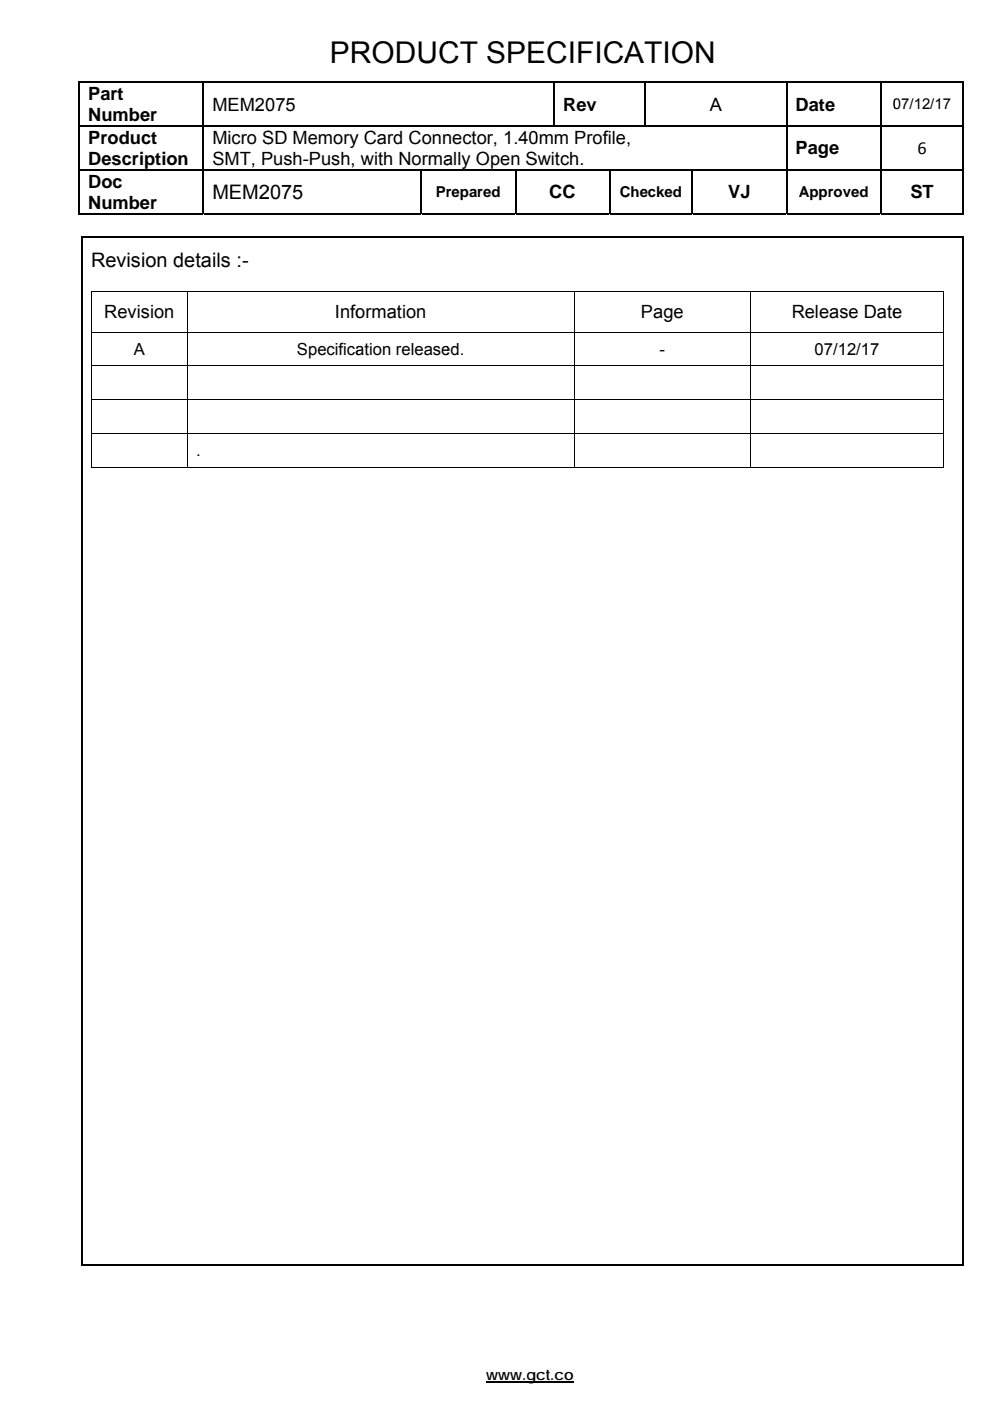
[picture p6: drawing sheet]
<svg xmlns="http://www.w3.org/2000/svg" width="210mm" height="297mm" viewBox="0 0 210 297" stroke-linecap="round" stroke-linejoin="round" font-family="sans-serif">
<defs><g id="words">
<g font-size="6.3">
<text x="70" y="13.4">PRODUCT SPECIFICATION</text>
<text x="74.2" y="13.4">R</text>
<text x="92.9" y="13.4">C</text>
<text x="111.6" y="13.4">E</text>
<text x="132.4" y="13.4">A</text>
</g>
<g font-size="4.2">
<text x="45" y="42.1">MEM2075</text>
<text x="54.9" y="42.1">2</text>
<text x="19.3" y="56.6">Revision details :-</text>
<text x="36.7" y="56.6">d</text>
</g>
<g font-size="3.9">
<text x="18.7" y="21.2">Part</text>
<text x="45" y="23.4">MEM2075</text>
<text x="56.2" y="23.4">0</text>
<text x="119.4" y="23.5">Rev</text>
<text x="150.5" y="23.4">A</text>
<text x="168.7" y="23.5">Date</text>
<text x="168.8" y="23.5">D</text>
<text x="18.7" y="25.7">Number</text>
<text x="18.7" y="30.5">Product</text>
<text x="18.7" y="35">Description</text>
<text x="45" y="30.5">Micro SD Memory Card Connector, 1.40mm Profile,</text>
<text x="45" y="34.9">SMT, Push-Push, with Normally Open Switch.</text>
<text x="55.4" y="34.9">P</text>
<text x="55.6" y="30.5">S</text>
<text x="74.1" y="30.5">y</text>
<text x="93.8" y="30.5">n</text>
<text x="94" y="34.9">a</text>
<text x="111.5" y="34.9">S</text>
<text x="112.1" y="30.5">0</text>
<text x="168.7" y="32.7">Page</text>
<text x="168.8" y="32.7">P</text>
<text x="194.6" y="32.7">6</text>
<text x="18.7" y="39.8">Doc</text>
<text x="18.7" y="44.2">Number</text>
<text x="116.5" y="42">CC</text>
<text x="154.5" y="42">VJ</text>
<text x="193.1" y="42">ST</text>
<text x="22.1" y="67.5">Revision</text>
<text x="71" y="67.5">Information</text>
<text x="75.4" y="67.5">o</text>
<text x="136" y="67.5">Page</text>
<text x="167.9" y="67.5">Release Date</text>
<text x="189.3" y="67.5">e</text>
</g>
<g font-size="3.5">
<text x="28.4" y="75.2">A</text>
<text x="63" y="75.2">Specification released.</text>
<text x="75.4" y="75.2">a</text>
<text x="93.6" y="75.2">e</text>
<text x="139.9" y="75.2">-</text>
<text x="172.8" y="75.2">07/12/17</text>
<text x="41.6" y="96.8">.</text>
</g>
<g font-size="3.2">
<text x="189.4" y="23.2">07/12/17</text>
<text x="189.4" y="23.2">0</text>
<text x="92.4" y="41.7">Prrepared</text>
<text x="131.4" y="41.7">Checked</text>
<text x="131.4" y="41.7">C</text>
<text x="169.4" y="41.7">Approved</text>
<text x="169.4" y="41.7">A</text>
<text x="103.1" y="292.7">www.gct.co</text>
</g>
</g></defs>
<g fill="#000">
<path d="M16.7 17.3h.3v.3h-.3zM43 17.3h.3v.3h-.3zM117.4 17.3h.3v.3h-.3zM136.7 17.3h.3v.3h-.3zM166.7 17.3h.3v.3h-.3zM186.7 17.3h.3v.3h-.3zM204.2 17.3h.3v.3h-.3zM17 26.5h2v.4h-2zM17 35.8h2v.4h-2zM43 26.5h.3v.4h-.3zM43 35.8h.3v.4h-.3zM89.2 35.8h.3v.4h-.3z"/>
<path d="M109.2 35.8h.3v.4h-.3zM129.2 35.8h.3v.4h-.3zM146.7 35.8h.3v.4h-.3zM166.7 26.5h.3v.4h-.3zM166.7 35.8h.3v.4h-.3zM186.7 26.5h.3v.4h-.3zM186.7 35.8h.3v.4h-.3zM204.2 35.8h.3v.4h-.3zM17.3 50.2h.3v.3h-.3zM17.3 50.2h1.7v.3h-1.7zM204.2 45.1h.3v.3h-.3zM204.2 50.2h.3v.3h-.3z"/>
<path d="M19.3 61.7h.2v.2h-.2zM37.9 99h1.7v.2h-1.7zM200 99h.2v.2h-.2zM17.3 268.1h1.7v.3h-1.7zM204.2 268.1h.3v.3h-.3z"/>
</g>
<g fill="none" stroke="#000" stroke-width=".34">
<path d="M16.7 17.4h26.3M16.8 17.6v27.8M43.2 17.6v8.9M43.3 17.4h74.1M117.6 17.6v8.9M117.7 17.4h19M136.8 17.6v8.9M137 17.4h29.7M166.9 17.6v8.9M167 17.4h19.7M186.8 17.6v8.9M187 17.4h17.2"/>
<path d="M204.3 17.6v18.2M19 26.7h24M19 36h24M43.2 26.9v8.9M43.2 36.2v9.2M43.3 26.7h123.4M43.3 36h45.9M89.3 36.2v9.2M89.5 36h19.7M109.3 36.2v9.2M109.5 36h19.7M129.3 36.2v9.2"/>
<path d="M129.5 36h17.2M146.8 36.2v9.2M147 36h19.7M166.9 26.9v8.9M166.9 36.2v9.2M167 26.7h19.7M167 36h19.7M186.8 26.9v8.9M186.8 36.2v9.2M187 26.7h17.2M187 36h17.2M204.3 36.2v9.2"/>
<path d="M16.7 45.3h26.3M17.4 50.5v217.9M19 50.3h185.2M43.3 45.3h45.9M89.5 45.3h19.7M129.2 45.3h-19.7M129.5 45.3h17.2M147 45.3h19.7M167 45.3h19.7M187 45.3h17.2M204.3 50.5v217.9M19 268.2h185.2"/>
</g>
<g fill="none" stroke="#000" stroke-width=".21">
<path d="M19.3 61.8h180.9M19.3 70.4h180.9M19.3 77.6h180.9M19.4 61.9v8.4M19.4 70.5v7M19.4 77.7v7M39.7 61.9v8.4M39.7 70.5v7M39.7 77.7v7M121.8 61.9v8.4M121.8 70.5v7M121.8 77.7v7"/>
<path d="M159.3 61.9v8.4M159.3 70.5v7M159.3 77.7v7M200.1 61.7v8.6M200.1 70.5v7M200.1 77.7v7M19.3 84.8h180.9M19.3 91.9h180.9M19.3 99.1h18.6M19.4 84.8v7M19.4 92v7.2M39.7 84.8v7"/>
<path d="M39.7 92v7.2M39.8 99.1h81.9M121.8 84.8v7M121.8 92v7.2M121.8 99.1h37.4M159.3 84.8v7M159.3 92v7.2M159.3 99.1h40.7M200.1 84.8v7M200.1 92v7.2"/>
</g>
<path d="M103.1 293.1h18.6" fill="none" stroke="#000" stroke-width=".28"/>
<use href="#words"/>
</svg>
